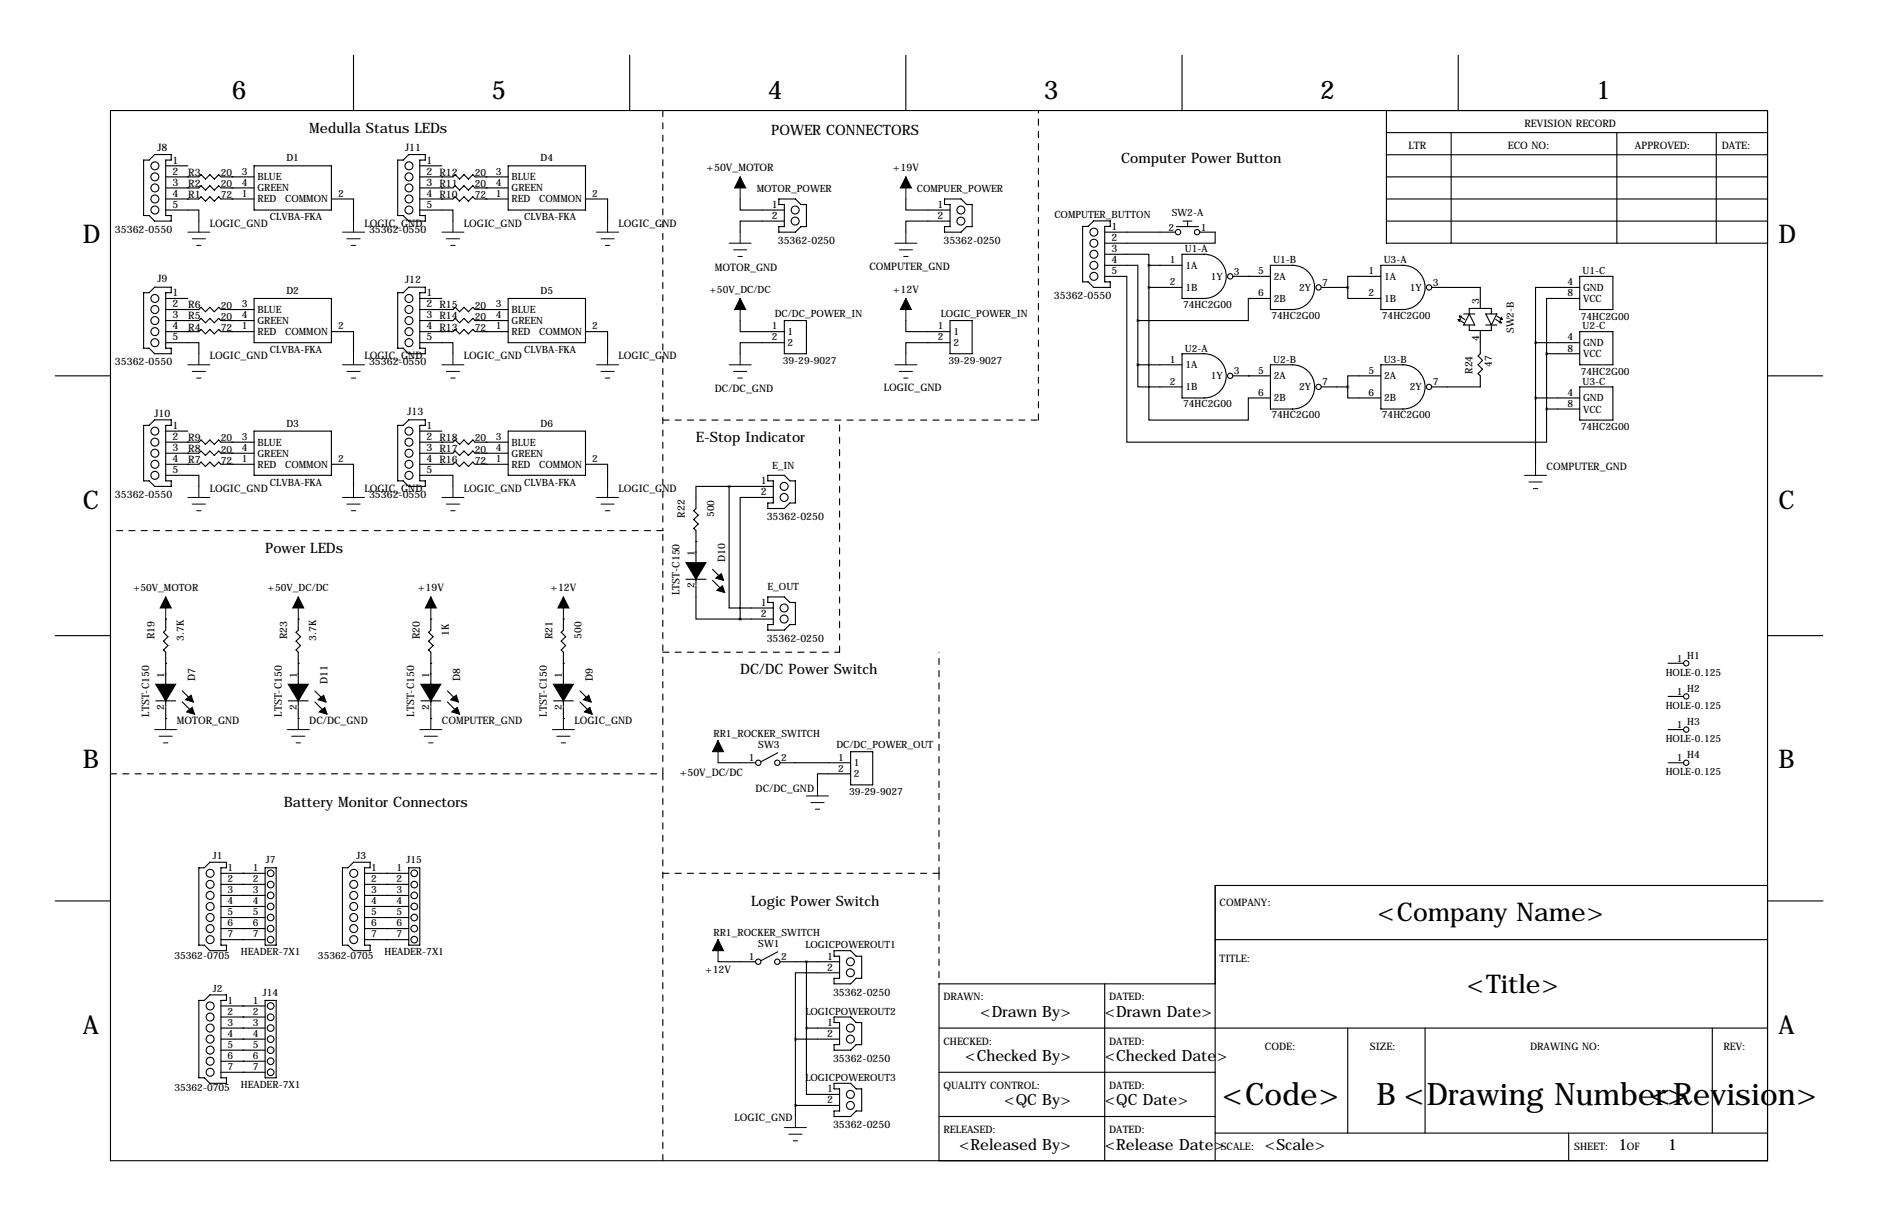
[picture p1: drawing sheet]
<svg xmlns="http://www.w3.org/2000/svg" width="432mm" height="279mm" viewBox="0 0 432 279" stroke-linecap="round" stroke-linejoin="round" font-family="sans-serif">
<defs><g id="words">
<g font-size="7.1">
<text x="281" y="254">&lt;Code&gt;</text>
<text x="316.5" y="254">B &lt;Drawing Number&gt;</text>
<text x="379.4" y="254">&lt;Revision&gt;</text>
</g>
<g font-size="5.9">
<text x="53.3" y="22.9">6</text>
<text x="113" y="22.9">5</text>
<text x="176.5" y="22.9">4</text>
<text x="240" y="22.9">3</text>
<text x="303.5" y="22.9">2</text>
<text x="367" y="22.9">1</text>
<text x="19" y="55.9">D</text>
<text x="408.9" y="55.9">D</text>
<text x="19" y="116.8">C</text>
<text x="408.9" y="116.8">C</text>
<text x="19" y="176.5">B</text>
<text x="408.9" y="176.5">B</text>
<text x="316.8" y="211.6">&lt;Company Name&gt;</text>
<text x="337.3" y="228.1">&lt;Title&gt;</text>
<text x="19" y="237.5">A</text>
<text x="408.9" y="237.5">A</text>
</g>
<g font-size="3.6">
<text x="225.4" y="233.7">&lt;Drawn By&gt;</text>
<text x="254" y="233.7">&lt;Drawn Date&gt;</text>
<text x="221.9" y="243.8">&lt;Checked By&gt;</text>
<text x="254" y="243.8">&lt;Checked Date&gt;</text>
<text x="230.9" y="254">&lt;QC By&gt;</text>
<text x="254" y="254">&lt;QC Date&gt;</text>
<text x="220.5" y="264.1">&lt;Released By&gt;</text>
<text x="254" y="264.1">&lt;Release Date&gt;</text>
<text x="290.8" y="264.1">&lt;Scale&gt;</text>
<text x="372.1" y="264.1">1</text>
<text x="383.5" y="264.1">1</text>
</g>
<g font-size="3.3">
<text x="71.1" y="30.5">Medulla Status LEDs</text>
<text x="177.3" y="31">POWER CONNECTORS</text>
<text x="257.8" y="37.3">Computer Power Button</text>
<text x="160" y="101.6">E-Stop Indicator</text>
<text x="61" y="127">Power LEDs</text>
<text x="170.2" y="154.9">DC/DC Power Switch</text>
<text x="65.3" y="185.4">Battery Monitor Connectors</text>
<text x="172.7" y="208.3">Logic Power Switch</text>
</g>
<g font-size="2.4">
<text x="350.5" y="29.2">REVISION RECORD</text>
<text x="36.2" y="34.8">J8</text>
<text x="93.2" y="34.8">J11</text>
<text x="323.8" y="34.3">LTR</text>
<text x="346.7" y="34.3">ECO NO:</text>
<text x="375.9" y="34.3">APPROVED:</text>
<text x="395.9" y="34.3">DATE:</text>
<text x="39.6" y="37.6">1</text>
<text x="39.6" y="40.1">2</text>
<text x="43.3" y="40.4">R3</text>
<text x="98" y="37.6">1</text>
<text x="98" y="40.1">2 R12</text>
<text x="162.4" y="39.4">+50V_MOTOR</text>
<text x="205.3" y="39.4">+19V</text>
<text x="39.6" y="42.7">3</text>
<text x="39.6" y="45.2">4</text>
<text x="39.6" y="47.8">5</text>
<text x="43.3" y="45.5">R1</text>
<text x="43.3" y="42.9">R2</text>
<text x="98" y="42.7">3 R11</text>
<text x="98" y="45.2">4 R10</text>
<text x="98" y="47.8">5</text>
<text x="177.5" y="47.8">1</text>
<text x="215.6" y="47.8">1</text>
<text x="26.4" y="53.5">35362-0550</text>
<text x="48.3" y="52.1">LOGIC_GND</text>
<text x="83.8" y="52.1">LOGIC_GND</text>
<text x="84.9" y="53.5">35362-0550</text>
<text x="106.7" y="52.1">LOGIC_GND</text>
<text x="142.2" y="52.1">LOGIC_GND</text>
<text x="177.5" y="50.3">2</text>
<text x="215.6" y="50.3">2</text>
<text x="255.5" y="52.8">1</text>
<text x="178.8" y="56">35362-0250</text>
<text x="216.9" y="56">35362-0250</text>
<text x="255.5" y="55.4">2</text>
<text x="255.5" y="57.9">3</text>
<text x="36.2" y="64.8">J9</text>
<text x="93.2" y="65">J12</text>
<text x="164.3" y="62.2">MOTOR_GND</text>
<text x="199.9" y="62">COMPUTER_GND</text>
<text x="255.5" y="60.5">4</text>
<text x="255.5" y="63">5</text>
<text x="39.6" y="68.1">1</text>
<text x="39.6" y="70.6">2</text>
<text x="43.3" y="70.9">R6</text>
<text x="98" y="68.1">1</text>
<text x="98" y="70.6">2 R15</text>
<text x="205.3" y="67.3">+12V</text>
<text x="242.3" y="68.7">35362-0550</text>
<text x="39.6" y="73.2">3</text>
<text x="39.6" y="75.7">4</text>
<text x="43.3" y="75.9">R4</text>
<text x="43.3" y="73.4">R5</text>
<text x="98" y="73.2">3 R14</text>
<text x="98" y="75.7">4 R13</text>
<text x="26.4" y="84">35362-0550</text>
<text x="39.6" y="78.2">5</text>
<text x="48.3" y="82.5">LOGIC_GND</text>
<text x="83.8" y="82.5">LOGIC_GND</text>
<text x="84.9" y="84">35362-0550</text>
<text x="98" y="78.2">5</text>
<text x="106.7" y="82.5">LOGIC_GND</text>
<text x="142.2" y="82.5">LOGIC_GND</text>
<text x="203.2" y="89.9">LOGIC_GND</text>
<text x="338.6" y="85.9" transform="rotate(-90 338.6 85.9)">R24</text>
<text x="35.5" y="95.8">J10</text>
<text x="93.7" y="95.2">J13</text>
<text x="164.3" y="90.2">DC/DC_GND</text>
<text x="39.6" y="98.6">1</text>
<text x="39.6" y="101.1">2</text>
<text x="43.3" y="101.3">R9</text>
<text x="98" y="98.6">1</text>
<text x="98" y="101.1">2 R18</text>
<text x="39.6" y="103.6">3</text>
<text x="39.6" y="106.2">4</text>
<text x="43.3" y="106.4">R7</text>
<text x="43.3" y="103.9">R8</text>
<text x="98" y="103.6">3 R17</text>
<text x="98" y="106.2">4 R16</text>
<text x="355.6" y="107.9">COMPUTER_GND</text>
<text x="39.6" y="108.7">5</text>
<text x="48.3" y="113">LOGIC_GND</text>
<text x="83.8" y="113">LOGIC_GND</text>
<text x="98" y="108.7">5</text>
<text x="106.7" y="113">LOGIC_GND</text>
<text x="142.2" y="113">LOGIC_GND</text>
<text x="174.9" y="111.3">1</text>
<text x="174.9" y="113.8">2</text>
<text x="26.4" y="114.4">35362-0550</text>
<text x="84.9" y="114.4">35362-0550</text>
<text x="157.5" y="118.9" transform="rotate(-90 157.5 118.9)">R22</text>
<text x="176.3" y="119.5">35362-0250</text>
<text x="166.8" y="129.2" transform="rotate(-90 166.8 129.2)">D10</text>
<text x="96.1" y="135.9">+19V</text>
<text x="126.6" y="135.9">+12V</text>
<text x="156.2" y="136.7" transform="rotate(-90 156.2 136.7)">LTST-C150</text>
<text x="174.9" y="139.2">1</text>
<text x="174.9" y="141.7">2</text>
<text x="35.6" y="146.9" transform="rotate(-90 35.6 146.9)">R19</text>
<text x="66" y="146.9" transform="rotate(-90 66 146.9)">R23</text>
<text x="96.5" y="146.9" transform="rotate(-90 96.5 146.9)">R20</text>
<text x="127" y="146.9" transform="rotate(-90 127 146.9)">R21</text>
<text x="176.3" y="147.5">35362-0250</text>
<text x="44.8" y="156.4" transform="rotate(-90 44.8 156.4)">D7</text>
<text x="75.3" y="157.1" transform="rotate(-90 75.3 157.1)">D11</text>
<text x="105.8" y="156.4" transform="rotate(-90 105.8 156.4)">D8</text>
<text x="136.3" y="156.4" transform="rotate(-90 136.3 156.4)">D9</text>
<text x="34.3" y="164.7" transform="rotate(-90 34.3 164.7)">LTST-C150</text>
<text x="40.6" y="166.4">MOTOR_GND</text>
<text x="64.8" y="164.7" transform="rotate(-90 64.8 164.7)">LTST-C150</text>
<text x="71.1" y="166.4">DC/DC_GND</text>
<text x="95.2" y="164.7" transform="rotate(-90 95.2 164.7)">LTST-C150</text>
<text x="101.6" y="166.4">COMPUTER_GND</text>
<text x="125.7" y="164.7" transform="rotate(-90 125.7 164.7)">LTST-C150</text>
<text x="132.1" y="166.4">LOGIC_GND</text>
<text x="156.3" y="178.3">+50V_DC/DC</text>
<text x="173.7" y="181.9">DC/DC_GND</text>
<text x="280.4" y="208.3">COMPANY:</text>
<text x="190.2" y="220.5">1</text>
<text x="280.4" y="221">TITLE:</text>
<text x="162.1" y="223.5">+12V</text>
<text x="190.2" y="223">2</text>
<text x="191.5" y="228.7">35362-0250</text>
<text x="216.9" y="229.9">DRAWN:</text>
<text x="255" y="229.9">DATED:</text>
<text x="190.2" y="235.7">1</text>
<text x="190.2" y="238.3">2</text>
<text x="191.5" y="244">35362-0250</text>
<text x="216.9" y="240">CHECKED:</text>
<text x="255" y="240">DATED:</text>
<text x="290.8" y="241.3">CODE:</text>
<text x="315" y="241.3">SIZE:</text>
<text x="351.8" y="241.3">DRAWING NO:</text>
<text x="396.2" y="241.3">REV:</text>
<text x="190.2" y="251">1</text>
<text x="216.9" y="250.2">QUALITY CONTROL:</text>
<text x="255" y="250.2">DATED:</text>
<text x="168.9" y="257.6">LOGIC_GND</text>
<text x="190.2" y="253.5">2</text>
<text x="191.5" y="259.2">35362-0250</text>
<text x="216.9" y="260.3">RELEASED:</text>
<text x="255" y="260.3">DATED:</text>
<text x="280.7" y="264.2">SCALE:</text>
<text x="361.9" y="264.2">SHEET:</text>
<text x="374" y="264.2">OF</text>
</g>
<g font-size="2.3">
<text x="50.8" y="40.5">20</text>
<text x="55.6" y="40.1">3</text>
<text x="59.2" y="41.4">BLUE</text>
<text x="65.9" y="37.1">D1</text>
<text x="109.2" y="40.5">20</text>
<text x="114" y="40.1">3</text>
<text x="117.6" y="41.4">BLUE</text>
<text x="124.3" y="37.1">D4</text>
<text x="50.8" y="45.6">72</text>
<text x="50.8" y="43">20</text>
<text x="55.6" y="45.2">1</text>
<text x="55.6" y="42.7">4</text>
<text x="59.2" y="46.5">RED</text>
<text x="59.2" y="44">GREEN</text>
<text x="65.6" y="46.5">COMMON</text>
<text x="77.7" y="45.2">2</text>
<text x="109.2" y="45.6">72</text>
<text x="109.2" y="43">20</text>
<text x="114" y="45.2">1</text>
<text x="114" y="42.7">4</text>
<text x="117.6" y="46.5">RED</text>
<text x="117.6" y="44">GREEN</text>
<text x="124" y="46.5">COMMON</text>
<text x="136.1" y="45.2">2</text>
<text x="174" y="44.2">MOTOR_POWER</text>
<text x="210.8" y="44.2">COMPUER_POWER</text>
<text x="62.1" y="50.6">CLVBA-FKA</text>
<text x="120.5" y="50.6">CLVBA-FKA</text>
<text x="242.4" y="50">COMPUTER_BUTTON</text>
<text x="268.7" y="53">2</text>
<text x="269.4" y="49.5">SW2-A</text>
<text x="276.1" y="53">1</text>
<text x="272.4" y="57.9">U1-A</text>
<text x="268.9" y="60.5">1</text>
<text x="268.9" y="65.5">2</text>
<text x="272.5" y="61.8">1A</text>
<text x="278.4" y="64.3">1Y</text>
<text x="283.7" y="63.1">3</text>
<text x="289.3" y="63">5</text>
<text x="292.8" y="60.5">U1-B</text>
<text x="292.9" y="64.3">2A</text>
<text x="304" y="65.7">7</text>
<text x="314.7" y="63">1</text>
<text x="318.2" y="60.5">U3-A</text>
<text x="318.3" y="64.3">1A</text>
<text x="329.4" y="65.7">3</text>
<text x="360.4" y="65.5">4</text>
<text x="363.9" y="63">U1-C</text>
<text x="50.8" y="71">20</text>
<text x="55.6" y="70.6">3</text>
<text x="59.2" y="71.9">BLUE</text>
<text x="65.9" y="67.6">D2</text>
<text x="109.2" y="71">20</text>
<text x="114" y="70.6">3</text>
<text x="117.6" y="71.9">BLUE</text>
<text x="124.3" y="67.6">D5</text>
<text x="163.1" y="67.3">+50V_DC/DC</text>
<text x="272" y="70.7">74HC2G00</text>
<text x="272.5" y="66.8">1B</text>
<text x="289.3" y="68.1">6</text>
<text x="292.9" y="69.4">2B</text>
<text x="298.7" y="66.8">2Y</text>
<text x="314.7" y="68.1">2</text>
<text x="318.3" y="69.4">1B</text>
<text x="324.1" y="66.8">1Y</text>
<text x="340.1" y="69.8" transform="rotate(-90 340.1 69.8)">3</text>
<text x="360.4" y="68.1">8</text>
<text x="364" y="66.8">GND</text>
<text x="364" y="69.4">VCC</text>
<text x="50.8" y="76">72</text>
<text x="50.8" y="73.5">20</text>
<text x="55.6" y="75.7">1</text>
<text x="55.6" y="73.2">4</text>
<text x="59.2" y="77">RED</text>
<text x="59.2" y="74.5">GREEN</text>
<text x="65.6" y="77">COMMON</text>
<text x="77.7" y="75.7">2</text>
<text x="109.2" y="76">72</text>
<text x="109.2" y="73.5">20</text>
<text x="114" y="75.7">1</text>
<text x="114" y="73.2">4</text>
<text x="117.6" y="77">RED</text>
<text x="117.6" y="74.5">GREEN</text>
<text x="124" y="77">COMMON</text>
<text x="136.1" y="75.7">2</text>
<text x="177.5" y="75.7">1</text>
<text x="178.1" y="72.9">DC/DC_POWER_IN</text>
<text x="181.1" y="77">1</text>
<text x="215.6" y="75.7">1</text>
<text x="216.3" y="72.9">LOGIC_POWER_IN</text>
<text x="219.2" y="77">1</text>
<text x="292.3" y="73.2">74HC2G00</text>
<text x="317.7" y="73.2">74HC2G00</text>
<text x="348.1" y="76.5" transform="rotate(-90 348.1 76.5)">SW2-B</text>
<text x="363.5" y="73.5">74HC2G00</text>
<text x="363.9" y="75.7">U2-C</text>
<text x="62.1" y="81.1">CLVBA-FKA</text>
<text x="120.5" y="81.1">CLVBA-FKA</text>
<text x="177.5" y="78.2">2</text>
<text x="180" y="83.7">39-29-9027</text>
<text x="181.1" y="79.5">2</text>
<text x="215.6" y="78.2">2</text>
<text x="218.1" y="83.7">39-29-9027</text>
<text x="219.2" y="79.5">2</text>
<text x="268.9" y="83.3">1</text>
<text x="272.4" y="80.8">U2-A</text>
<text x="292.8" y="83.3">U2-B</text>
<text x="318.2" y="83.3">U3-B</text>
<text x="340.1" y="78.3" transform="rotate(-90 340.1 78.3)">4</text>
<text x="360.4" y="78.2">4</text>
<text x="360.4" y="80.8">8</text>
<text x="364" y="79.5">GND</text>
<text x="364" y="82.1">VCC</text>
<text x="268.9" y="88.4">2</text>
<text x="272.5" y="84.6">1A</text>
<text x="272.5" y="89.7">1B</text>
<text x="278.4" y="87.2">1Y</text>
<text x="283.7" y="86">3</text>
<text x="289.3" y="85.9">5</text>
<text x="292.9" y="87.2">2A</text>
<text x="298.7" y="89.7">2Y</text>
<text x="304" y="88.5">7</text>
<text x="314.7" y="85.9">5</text>
<text x="318.3" y="87.2">2A</text>
<text x="324.1" y="89.7">2Y</text>
<text x="329.4" y="88.5">7</text>
<text x="343" y="84.4" transform="rotate(-90 343 84.4)">47</text>
<text x="363.5" y="86.2">74HC2G00</text>
<text x="363.9" y="88.4">U3-C</text>
<text x="272" y="93.6">74HC2G00</text>
<text x="289.3" y="90.9">6</text>
<text x="292.9" y="92.2">2B</text>
<text x="314.7" y="90.9">6</text>
<text x="318.3" y="92.2">2B</text>
<text x="360.4" y="90.9">4</text>
<text x="360.4" y="93.5">8</text>
<text x="364" y="92.2">GND</text>
<text x="364" y="94.8">VCC</text>
<text x="50.8" y="101.4">20</text>
<text x="55.6" y="101.1">3</text>
<text x="65.9" y="98">D3</text>
<text x="109.2" y="101.4">20</text>
<text x="114" y="101.1">3</text>
<text x="124.3" y="98">D6</text>
<text x="292.3" y="96.1">74HC2G00</text>
<text x="317.7" y="96.1">74HC2G00</text>
<text x="363.5" y="98.9">74HC2G00</text>
<text x="50.8" y="106.5">72</text>
<text x="50.8" y="104">20</text>
<text x="55.6" y="106.2">1</text>
<text x="55.6" y="103.6">4</text>
<text x="59.2" y="107.5">RED</text>
<text x="59.2" y="102.4">BLUE</text>
<text x="59.2" y="104.9">GREEN</text>
<text x="65.6" y="107.5">COMMON</text>
<text x="77.7" y="106.2">2</text>
<text x="109.2" y="106.5">72</text>
<text x="109.2" y="104">20</text>
<text x="114" y="106.2">1</text>
<text x="114" y="103.6">4</text>
<text x="117.6" y="107.5">RED</text>
<text x="117.6" y="102.4">BLUE</text>
<text x="117.6" y="104.9">GREEN</text>
<text x="124" y="107.5">COMMON</text>
<text x="136.1" y="106.2">2</text>
<text x="177.5" y="107.7">E_IN</text>
<text x="62.1" y="111.6">CLVBA-FKA</text>
<text x="120.5" y="111.6">CLVBA-FKA</text>
<text x="164.2" y="118.8" transform="rotate(-90 164.2 118.8)">500</text>
<text x="159.7" y="127.8" transform="rotate(-90 159.7 127.8)">1</text>
<text x="30.6" y="135.9">+50V_MOTOR</text>
<text x="61.5" y="135.9">+50V_DC/DC</text>
<text x="159.7" y="135.2" transform="rotate(-90 159.7 135.2)">2</text>
<text x="176.5" y="135.6">E_OUT</text>
<text x="42.3" y="147.2" transform="rotate(-90 42.3 147.2)">3.7K</text>
<text x="72.7" y="147.2" transform="rotate(-90 72.7 147.2)">3.7K</text>
<text x="103.2" y="146.2" transform="rotate(-90 103.2 146.2)">1K</text>
<text x="133.7" y="146.8" transform="rotate(-90 133.7 146.8)">500</text>
<text x="37.7" y="155.7" transform="rotate(-90 37.7 155.7)">1</text>
<text x="68.2" y="155.7" transform="rotate(-90 68.2 155.7)">1</text>
<text x="98.7" y="155.7" transform="rotate(-90 98.7 155.7)">1</text>
<text x="129.2" y="155.7" transform="rotate(-90 129.2 155.7)">1</text>
<text x="383" y="155.3">HOLE-0.125</text>
<text x="385.5" y="152">1</text>
<text x="387.9" y="151.4">H1</text>
<text x="385.5" y="159.7">1</text>
<text x="387.9" y="159">H2</text>
<text x="37.7" y="163.1" transform="rotate(-90 37.7 163.1)">2</text>
<text x="68.2" y="163.1" transform="rotate(-90 68.2 163.1)">2</text>
<text x="98.7" y="163.1" transform="rotate(-90 98.7 163.1)">2</text>
<text x="129.2" y="163.1" transform="rotate(-90 129.2 163.1)">2</text>
<text x="383" y="162.9">HOLE-0.125</text>
<text x="385.5" y="167.3">1</text>
<text x="387.9" y="166.6">H3</text>
<text x="164" y="169.3">RR1_ROCKER_SWITCH</text>
<text x="174.3" y="172">SW3</text>
<text x="192.3" y="172">DC/DC_POWER_OUT</text>
<text x="383" y="170.5">HOLE-0.125</text>
<text x="172.2" y="174.9">1</text>
<text x="179.6" y="174.9">2</text>
<text x="192.7" y="174.8">1</text>
<text x="192.7" y="177.3">2</text>
<text x="196.3" y="176.1">1</text>
<text x="196.3" y="178.6">2</text>
<text x="383" y="178.1">HOLE-0.125</text>
<text x="385.5" y="174.9">1</text>
<text x="387.9" y="174.2">H4</text>
<text x="195.2" y="182.7">39-29-9027</text>
<text x="48.9" y="197.4">J1</text>
<text x="81.9" y="197.4">J3</text>
<text x="52.3" y="200.2">1</text>
<text x="52.3" y="202.7">2</text>
<text x="58.1" y="200.2">1</text>
<text x="58.1" y="202.7">2</text>
<text x="61.1" y="198.4">J7</text>
<text x="85.3" y="200.2">1</text>
<text x="85.3" y="202.7">2</text>
<text x="91.1" y="200.2">1</text>
<text x="91.1" y="202.7">2</text>
<text x="93.5" y="198.4">J15</text>
<text x="52.3" y="205.2">3</text>
<text x="52.3" y="207.8">4</text>
<text x="58.1" y="205.2">3</text>
<text x="58.1" y="207.8">4</text>
<text x="85.3" y="205.2">3</text>
<text x="85.3" y="207.8">4</text>
<text x="91.1" y="205.2">3</text>
<text x="91.1" y="207.8">4</text>
<text x="52.3" y="210.3">5</text>
<text x="52.3" y="212.9">6</text>
<text x="52.3" y="215.4">7</text>
<text x="58.1" y="210.3">5</text>
<text x="58.1" y="212.9">6</text>
<text x="58.1" y="215.4">7</text>
<text x="85.3" y="210.3">5</text>
<text x="85.3" y="212.9">6</text>
<text x="85.3" y="215.4">7</text>
<text x="91.1" y="210.3">5</text>
<text x="91.1" y="212.9">6</text>
<text x="91.1" y="215.4">7</text>
<text x="164" y="215">RR1_ROCKER_SWITCH</text>
<text x="40.1" y="220.3">35362-0705</text>
<text x="55.4" y="219.5">HEADER-7X1</text>
<text x="73.1" y="220.3">35362-0705</text>
<text x="88.4" y="219.5">HEADER-7X1</text>
<text x="172.2" y="220.6">1</text>
<text x="174.3" y="217.7">SW1</text>
<text x="179.6" y="220.6">2</text>
<text x="185.2" y="217.9">LOGICPOWEROUT1</text>
<text x="48.9" y="227.8">J2</text>
<text x="52.3" y="230.6">1</text>
<text x="52.3" y="233.2">2</text>
<text x="58.1" y="230.6">1</text>
<text x="58.1" y="233.2">2</text>
<text x="60.5" y="228.9">J14</text>
<text x="185.2" y="233.2">LOGICPOWEROUT2</text>
<text x="52.3" y="235.7">3</text>
<text x="52.3" y="238.3">4</text>
<text x="58.1" y="235.7">3</text>
<text x="58.1" y="238.3">4</text>
<text x="52.3" y="240.8">5</text>
<text x="52.3" y="243.3">6</text>
<text x="52.3" y="245.9">7</text>
<text x="58.1" y="240.8">5</text>
<text x="58.1" y="243.3">6</text>
<text x="58.1" y="245.9">7</text>
<text x="40.1" y="250.8">35362-0705</text>
<text x="55.4" y="250">HEADER-7X1</text>
<text x="185.2" y="248.4">LOGICPOWEROUT3</text>
</g>
</g></defs>
<g fill="none" stroke="#000" stroke-width=".25">
<path d="M81.3 12.7v12.7M144.8 12.7v12.7M208.3 12.7v12.7M271.8 12.7v12.7M335.3 12.7v12.7M25.4 25.4h381v241.3h-381zM33 36.8h1.3l1.3-1.3h3.8v1.3h-1.3v12.7h1.3v1.3h-3.8l-1.3-1.3h-1.3zM38.1 38.1h5.1M58.4 38.1h17.8v10.2h-17.8zM91.4 36.8h1.3l1.3-1.3h3.8v1.3h-1.3v12.7h1.3v1.3h-3.8l-1.3-1.3h-1.3zM96.5 38.1h5.1M116.8 38.1h17.8v10.2h-17.8z"/>
<path d="M318.8 30.5h87.6M318.8 35.6h87.6M318.8 25.4v30.5h87.6M333.7 30.5v25.4M371.8 30.5v25.4M394.6 30.5v25.4M38.1 48.3h7.6v2.5M38.1 45.7h7.6l.5-.5 1 1 1.1-1 1 1 1-1 .5 .5h7.6M38.1 40.6h7.6l.5-.5 1 1 1.1-1 1 1 1-1 .5 .5h7.6M38.1 43.2h7.6l.5-.5 1 1 1.1-1 1 1 1-1 .5 .5h7.6M43.2 45.7h.1M43.2 43.2h.1"/>
<path d="M43.2 40.6h.1M53.3 45.7h.1M53.3 40.6h.1M53.3 43.2h.1M76.2 45.7h5.1v5.1M96.5 48.3h7.6v2.5M96.5 45.7h7.6l.5-.5 1.1 1 1-1 1 1 1-1 .5 .5h7.6M96.5 40.6h7.6l.5-.5 1.1 1 1-1 1 1 1-1 .5 .5h7.6M96.5 43.2h7.6l.5-.5 1.1 1 1-1 1 1 1-1 .5 .5h7.6M101.6 45.7h.1M101.6 43.2h.1M101.6 40.6h.1"/>
<path d="M111.8 45.7h.1M111.8 40.6h.1M111.8 43.2h.1M134.6 45.7h5.1v5.1M170.2 45.7v2.6h10.1M179.1 45.7h3.8l1.2 1.3h1.3v5.1h-1.3l-1.2 1.2h-3.8v-1.2h1.2v-5.1h-1.2zM180.3 50.8h-10.1v2.5M208.3 45.7v2.6h10.1M217.2 45.7h3.8l1.2 1.3h1.3v5.1h-1.3l-1.2 1.2h-3.8v-1.2h1.2v-5.1h-1.2zM218.4 50.8h-10.1v2.5M248.9 52h1.3l1.3-1.3h3.8v1.3h-1.3v12.8h1.3v1.2h-3.8l-1.3-1.2h-1.3zM254 58.4h10.2v2.6"/>
<path d="M254 53.3h16.3M270.5 52.1h5.1M271.8 58.4h5.1a5.1 5.1 0 0 1 5 5.1 5.1 5.1 0 0 1-5 5.1h-5.1zM272 50.8h2.1M273 50.8v1.3M275.8 53.3h3.6v2.6h-25.4M318.8 45.7h87.6M318.8 50.8h87.6M318.8 40.6h87.6M33 67.3h1.3l1.3-1.3h3.8v1.3h-1.3v12.7h1.3v1.3h-3.8l-1.3-1.3h-1.3zM38.1 78.7h7.6v2.6M38.1 68.6h5.1"/>
<path d="M38.1 71.1h7.6l.5-.5 1 1 1.1-1 1 1 1-1 .5 .5h7.6M38.1 73.7h7.6l.5-.5 1 1 1.1-1 1 1 1-1 .5 .5h7.6M38.1 76.2h7.6l.5-.5 1 1 1.1-1 1 1 1-1 .5 .5h7.6M43.2 76.2h.1M43.2 73.7h.1M43.2 71.1h.1M53.3 76.2h.1M53.3 71.1h.1M53.3 73.7h.1M58.4 68.6h17.8v10.1h-17.8zM76.2 76.2h5.1v5.1M91.4 67.3h1.3l1.3-1.3h3.8v1.3h-1.3v12.7h1.3v1.3h-3.8l-1.3-1.3h-1.3z"/>
<path d="M96.5 78.7h7.6v2.6M96.5 68.6h5.1M96.5 71.1h7.6l.5-.5 1.1 1 1-1 1 1 1-1 .5 .5h7.6M96.5 73.7h7.6l.5-.5 1.1 1 1-1 1 1 1-1 .5 .5h7.6M96.5 76.2h7.6l.5-.5 1.1 1 1-1 1 1 1-1 .5 .5h7.6M101.6 76.2h.1M101.6 73.7h.1M101.6 71.1h.1M111.8 76.2h.1M111.8 71.1h.1M111.8 73.7h.1M116.8 68.6h17.8v10.1h-17.8z"/>
<path d="M134.6 76.2h5.1v5.1M170.2 73.7v2.5h10.1M180.3 78.7h-10.1v2.6M180.3 73.7h5.1v7.6h-5.1zM208.3 73.7v2.5h10.1M218.4 78.7h-10.1v2.6M218.4 73.7h5.1v7.6h-5.1zM254 61h7.6v12.7M254 63.5h5.1v38.1h96.5v-7.6M261.6 73.7v10.1M264.2 66v30.5h22.8v-5.1h5.1M264.2 66h7.6"/>
<path d="M264.2 61h7.6M264.2 61v5M283.5 63.5h8.6M287 63.5h.1M292.1 61h5.1a5.1 5.1 0 0 1 5.1 5 5.1 5.1 0 0 1-5.1 5.1h-5.1zM292.1 68.6h-5.1v5.1h-25.4M303.8 66h6.1M309.9 66v2.6h7.6M317.5 61h5.1a5.1 5.1 0 0 1 5.1 5 5.1 5.1 0 0 1-5.1 5.1h-5.1zM317.5 63.5h-7.6v2.5M329.2 66h11.2v4.9M335.3 73.4h.5"/>
<path d="M335.3 73.4l1.2 .8M335.3 73.4l.2 .5M335.5 72.6l1.3 .8M335.5 72.6h.5M335.5 72.6l.3 .6M336.5 72.1h2.6M337.8 72.1v-1.2h5.1v1.2M337.8 74.7v1.2h5.1v-1.2M337.8 72.1l1.3 2.6h-2.6zM340.4 75.9v5.4l-.5 .5 1 1-1 1 1 1-1 1.1 .5 .5v2.5h-11.2M341.6 74.7h2.6M341.6 72.1h2.6l-1.3 2.6z"/>
<path d="M343.9 73.4l1.3 .8M344.2 72.6l1.2 .8M344.7 74.2h.5M344.9 73.4h.5M344.9 73.7l.3 .5M345.2 72.9l.2 .5M353.1 78.7h10.1M353.1 78.7v28M363.2 66h-10.1v12.7M363.2 68.6h-7.6v12.7M363.2 63.5h7.6v7.6h-7.6zM363.2 76.2h7.6v7.6h-7.6z"/>
<path d="M12.7 86.4h12.7M33 97.7h1.3l1.3-1.2h3.8v1.2h-1.3v12.8h1.3v1.3h-3.8l-1.3-1.3h-1.3zM38.1 99.1h5.1M58.4 99.1h17.8v10.1h-17.8zM91.4 97.7h1.3l1.3-1.2h3.8v1.2h-1.3v12.8h1.3v1.3h-3.8l-1.3-1.3h-1.3zM96.5 99.1h5.1M116.8 99.1h17.8v10.1h-17.8zM261.6 83.8v5.1h10.2M261.6 83.8h10.2M271.8 81.3h5.1a5.1 5.1 0 0 1 5 5.1 5.1 5.1 0 0 1-5 5h-5.1zM283.5 86.4h8.6M287 86.4h.1"/>
<path d="M292.1 83.8h5.1a5.1 5.1 0 0 1 5.1 5.1 5.1 5.1 0 0 1-5.1 5.1h-5.1zM303.8 88.9h6.1M309.9 88.9v2.5h7.6M317.5 83.8h5.1a5.1 5.1 0 0 1 5.1 5.1 5.1 5.1 0 0 1-5.1 5.1h-5.1zM317.5 86.4h-7.6v2.5M353.1 91.4h10.1M355.6 81.3h7.6M355.6 94h7.6M355.6 81.3v12.7M363.2 88.9h7.6v7.6h-7.6zM406.4 86.4h12.7M38.1 109.2h7.6v2.6"/>
<path d="M38.1 101.6h7.6l.5-.5 1 1 1.1-1 1 1 1-1 .5 .5h7.6M38.1 104.1h7.6l.5-.5 1 1 1.1-1 1 1 1-1 .5 .5h7.6M38.1 106.7h7.6l.5-.5 1 1 1.1-1 1 1 1-1 .5 .5h7.6M43.2 106.7h.1M43.2 104.1h.1M43.2 101.6h.1M53.3 106.7h.1M53.3 101.6h.1M53.3 104.1h.1M76.2 106.7h5.1v5.1M96.5 109.2h7.6v2.6M96.5 101.6h7.6l.5-.5 1.1 1 1-1 1 1 1-1 .5 .5h7.6"/>
<path d="M96.5 104.1h7.6l.5-.5 1.1 1 1-1 1 1 1-1 .5 .5h7.6M96.5 106.7h7.6l.5-.5 1.1 1 1-1 1 1 1-1 .5 .5h7.6M101.6 106.7h.1M101.6 104.1h.1M101.6 101.6h.1M111.8 106.7h.1M111.8 101.6h.1M111.8 104.1h.1M134.6 106.7h5.1v5.1M167.6 111.8h-7.6v5l-.5 .5 1 1.1-1 1 1 1-1 1 .5 .5v12.5M167.6 111.8v27.9h10.2M167.6 111.8h10.2"/>
<path d="M176.5 109.2h3.8l1.3 1.3h1.3v5.1h-1.3l-1.3 1.2h-3.8v-1.2h1.3v-5.1h-1.3zM177.8 114.3h-7.6v27.9M157.7 133.1h4.6M160 124.5h.1M160 134.6v7.6h10.2M163.8 130.8l2.6 2.5M163.8 133.3l2.6 2.6M176.5 137.2h3.8l1.3 1.2h1.3v5.1h-1.3l-1.3 1.3h-3.8v-1.3h1.3v-5.1h-1.3zM12.7 146h12.7M38.1 152.4h.1M38.1 142.2h.1M38.1 142.2v2.6l-.5 .5 1 1-1 1 1 1-1 1.1 .5 .5v12.4"/>
<path d="M41.9 158.8l2.5 2.5M68.6 152.4h.1M68.6 142.2h.1M68.6 142.2v2.6l-.5 .5 1 1-1 1 1 1-1 1.1 .5 .5v12.4M72.4 158.8l2.5 2.5M99.1 152.4h.1M99.1 142.2h.1M99.1 142.2v2.6l-.5 .5 1 1-1 1 1 1-1 1.1 .5 .5v12.4M102.9 158.8l2.5 2.5M129.5 152.4h.1M129.5 142.2h.1M129.5 142.2v2.6l-.5 .5 1 1-1 1 1 1-1 1.1 .5 .5v12.4"/>
<path d="M133.3 158.8l2.6 2.5M170.2 142.2h7.6M383.5 152.4h3.6M406.4 146h12.7M35.8 161h4.6M38.1 165.1h.1M38.1 162.6v2.5M41.9 161.3l2.5 2.5M66.3 161h4.6M68.6 165.1h.1M68.6 162.6v2.5M72.4 161.3l2.5 2.5"/>
<path d="M96.8 161h4.5M99.1 165.1h.1M99.1 162.6v2.5M102.9 161.3l2.5 2.5M127.3 161h4.5M129.5 165.1h.1M129.5 162.6v2.5M133.3 161.3l2.6 2.5M165.1 175.3h8.6M178.8 173l-3.8 2M179.3 175.3h16.3M195.6 177.8h-7.6v2.5"/>
<path d="M195.6 172.7h5.1v7.6h-5.1zM383.5 175.3h3.6M383.5 160h3.6M383.5 167.6h3.6M45.7 199.4h1.3l1.3-1.3h3.8v1.3h-1.3v17.8h1.3v1.2h-3.8l-1.3-1.2h-1.3zM61 199.4h2.5v17.8h-2.5zM78.7 199.4h1.3l1.3-1.3h3.8v1.3h-1.3v17.8h1.3v1.2h-3.8l-1.3-1.2h-1.3zM94 199.4h2.5v17.8h-2.5zM12.7 207h12.7M50.8 215.9h10.2M50.8 200.7h10.2M50.8 203.2h10.2"/>
<path d="M50.8 205.7h10.2M50.8 208.3h10.2M50.8 210.8h10.2M50.8 213.4h10.2M55.9 200.7h.1M55.9 203.2h.1M55.9 205.7h.1M55.9 208.3h.1M55.9 210.8h.1M55.9 213.4h.1M55.9 215.9h.1M83.8 215.9h10.2"/>
<path d="M83.8 200.7h10.2M83.8 203.2h10.2M83.8 205.7h10.2M83.8 208.3h10.2M83.8 210.8h10.2M83.8 213.4h10.2M88.9 200.7h.1M88.9 203.2h.1M88.9 205.7h.1M88.9 208.3h.1M88.9 210.8h.1M88.9 213.4h.1"/>
<path d="M88.9 215.9h.1M178.8 218.7l-3.8 2M191.8 218.4h3.8l1.2 1.3h1.3v5.1h-1.3l-1.2 1.3h-3.8v-1.3h1.2v-5.1h-1.2zM279.4 215.9h127M406.4 203.5h-127v63.2M406.5 207h12.7M45.7 229.9h1.3l1.3-1.3h3.8v1.3h-1.3v17.7h1.3v1.3h-3.8l-1.3-1.3h-1.3zM50.8 236.2h10.2M50.8 231.1h10.2M50.8 233.7h10.2M50.8 238.8h10.2M55.9 231.1h.1"/>
<path d="M55.9 233.7h.1M55.9 236.2h.1M55.9 238.8h.1M61 229.9h2.5v17.7h-2.5zM165.1 221h8.6M179.3 221h13.7M182.9 238.8v17.7M182.9 238.8h10.1M185.4 236.2v15.3h7.6M185.4 236.2h7.6M185.4 221v15.2M191.8 233.7h3.8l1.2 1.2h1.3v5.1h-1.3l-1.2 1.3h-3.8v-1.3h1.2v-5.1h-1.2z"/>
<path d="M193 223.5h-10.1v15.3M215.9 236.2h190.5M254 226.1v40.6M279.4 226.1h-63.5v40.6M309.9 236.2v24.1M327.7 236.2v24.1M393.7 236.2v24.1M50.8 246.4h10.2M50.8 241.3h10.2M50.8 243.8h10.2M55.9 241.3h.1M55.9 243.8h.1"/>
<path d="M55.9 246.4h.1M182.9 254h10.1M191.8 248.9h3.8l1.2 1.3h1.3v5.1h-1.3l-1.2 1.2h-3.8v-1.2h1.2v-5.1h-1.2zM215.9 246.4h63.5M215.9 256.5h63.5M279.4 260.3h127M360.7 260.3v6.4"/>
<circle cx="35.6" cy="38.1" r=".91"/>
<circle cx="94" cy="38.1" r=".91"/>
<circle cx="35.6" cy="40.6" r=".91"/>
<circle cx="35.6" cy="43.2" r=".91"/>
<circle cx="35.6" cy="48.3" r=".91"/>
<circle cx="35.6" cy="45.7" r=".91"/>
<circle cx="94" cy="40.6" r=".91"/>
<circle cx="94" cy="43.2" r=".91"/>
<circle cx="94" cy="45.7" r=".91"/>
<circle cx="94" cy="48.3" r=".91"/>
<circle cx="182.8" cy="48.3" r=".91"/>
<circle cx="182.8" cy="50.8" r=".91"/>
<circle cx="220.9" cy="48.3" r=".91"/>
<circle cx="220.9" cy="50.8" r=".91"/>
<circle cx="251.5" cy="55.9" r=".91"/>
<circle cx="251.5" cy="53.3" r=".91"/>
<circle cx="251.5" cy="58.4" r=".91"/>
<circle cx="270.9" cy="53.3" r=".61"/>
<circle cx="275.2" cy="53.3" r=".61"/>
<circle cx="35.6" cy="78.7" r=".91"/>
<circle cx="35.6" cy="68.6" r=".91"/>
<circle cx="35.6" cy="73.7" r=".91"/>
<circle cx="35.6" cy="71.1" r=".91"/>
<circle cx="35.6" cy="76.2" r=".91"/>
<circle cx="94" cy="68.6" r=".91"/>
<circle cx="94" cy="78.7" r=".91"/>
<circle cx="94" cy="73.7" r=".91"/>
<circle cx="94" cy="71.1" r=".91"/>
<circle cx="94" cy="76.2" r=".91"/>
<circle cx="251.5" cy="61" r=".91"/>
<circle cx="251.5" cy="63.5" r=".91"/>
<circle cx="282.9" cy="63.5" r=".61"/>
<circle cx="303.2" cy="66" r=".61"/>
<circle cx="328.6" cy="66" r=".61"/>
<circle cx="35.6" cy="99.1" r=".91"/>
<circle cx="94" cy="99.1" r=".91"/>
<circle cx="282.9" cy="86.4" r=".61"/>
<circle cx="303.2" cy="88.9" r=".61"/>
<circle cx="328.6" cy="88.9" r=".61"/>
<circle cx="35.6" cy="101.6" r=".91"/>
<circle cx="35.6" cy="109.2" r=".91"/>
<circle cx="35.6" cy="104.1" r=".91"/>
<circle cx="35.6" cy="106.7" r=".91"/>
<circle cx="94" cy="101.6" r=".91"/>
<circle cx="94" cy="104.1" r=".91"/>
<circle cx="94" cy="109.2" r=".91"/>
<circle cx="94" cy="106.7" r=".91"/>
<circle cx="180.3" cy="114.3" r=".91"/>
<circle cx="180.3" cy="111.8" r=".91"/>
<circle cx="180.3" cy="139.7" r=".91"/>
<circle cx="180.3" cy="142.2" r=".91"/>
<circle cx="387.7" cy="152.4" r=".61"/>
<circle cx="174.3" cy="175.3" r=".61"/>
<circle cx="178.7" cy="175.3" r=".61"/>
<circle cx="387.7" cy="167.6" r=".61"/>
<circle cx="387.7" cy="175.3" r=".61"/>
<circle cx="387.7" cy="160" r=".61"/>
<circle cx="48.3" cy="210.8" r=".91"/>
<circle cx="48.3" cy="213.4" r=".91"/>
<circle cx="48.3" cy="200.7" r=".91"/>
<circle cx="48.3" cy="205.7" r=".91"/>
<circle cx="48.3" cy="208.3" r=".91"/>
<circle cx="48.3" cy="215.9" r=".91"/>
<circle cx="48.3" cy="203.2" r=".91"/>
<circle cx="62.2" cy="213.4" r=".76"/>
<circle cx="62.2" cy="205.7" r=".76"/>
<circle cx="62.2" cy="203.3" r=".76"/>
<circle cx="62.2" cy="215.9" r=".76"/>
<circle cx="62.2" cy="200.7" r=".76"/>
<circle cx="62.2" cy="210.8" r=".76"/>
<circle cx="62.2" cy="208.3" r=".76"/>
<circle cx="81.3" cy="200.7" r=".91"/>
<circle cx="81.3" cy="213.4" r=".91"/>
<circle cx="81.3" cy="210.8" r=".91"/>
<circle cx="81.3" cy="208.3" r=".91"/>
<circle cx="81.3" cy="205.7" r=".91"/>
<circle cx="81.3" cy="203.2" r=".91"/>
<circle cx="81.3" cy="215.9" r=".91"/>
<circle cx="95.3" cy="203.3" r=".76"/>
<circle cx="95.3" cy="213.4" r=".76"/>
<circle cx="95.3" cy="200.7" r=".76"/>
<circle cx="95.3" cy="215.9" r=".76"/>
<circle cx="95.3" cy="205.7" r=".76"/>
<circle cx="95.3" cy="210.8" r=".76"/>
<circle cx="95.3" cy="208.3" r=".76"/>
<circle cx="48.3" cy="231.1" r=".91"/>
<circle cx="48.3" cy="238.8" r=".91"/>
<circle cx="48.3" cy="233.7" r=".91"/>
<circle cx="48.3" cy="236.2" r=".91"/>
<circle cx="62.2" cy="231.1" r=".76"/>
<circle cx="62.2" cy="236.2" r=".76"/>
<circle cx="62.2" cy="238.8" r=".76"/>
<circle cx="62.2" cy="233.7" r=".76"/>
<circle cx="174.3" cy="221" r=".61"/>
<circle cx="178.7" cy="221" r=".61"/>
<circle cx="195.5" cy="223.5" r=".91"/>
<circle cx="195.5" cy="221" r=".91"/>
<circle cx="195.5" cy="238.8" r=".91"/>
<circle cx="195.5" cy="236.2" r=".91"/>
<circle cx="48.3" cy="241.3" r=".91"/>
<circle cx="48.3" cy="246.4" r=".91"/>
<circle cx="48.3" cy="243.8" r=".91"/>
<circle cx="62.2" cy="241.3" r=".76"/>
<circle cx="62.2" cy="246.4" r=".76"/>
<circle cx="62.2" cy="243.8" r=".76"/>
<circle cx="195.5" cy="254" r=".91"/>
<circle cx="195.5" cy="251.5" r=".91"/>
</g>
<path d="M152.4 25.4v96.5M152.4 96.5h86.4M238.8 96.5v-71.1M152.4 121.9h-127M152.4 149.9h40.6M193 149.9v-53.4M25.4 177.8h127M152.4 177.8v-55.9M152.4 177.8v88.9M152.4 200.7h63.5M215.9 200.7v25.4M215.9 200.7v-50.8" fill="none" stroke="#000" stroke-width=".25" stroke-dasharray="1.4 1.4"/>
<g fill="#000" stroke="#000" stroke-width=".25">
<path d="M157.7 129.3h2.3v3.8zM160 129.3h2.3l-2.3 3.8zM164.6 132.8l1.3-1 .5 1.5zM164.8 135.6l1.3-1 .5 1.5zM35.8 157.2h2.3v3.8zM38.1 157.2h2.3l-2.3 3.8zM66.3 157.2h2.3v3.8zM68.6 157.2h2.3l-2.3 3.8zM96.8 157.2h2.3v3.8zM99.1 157.2h2.2l-2.2 3.8zM127.3 157.2h2.2v3.8zM129.5 157.2h2.3l-2.3 3.8z"/>
<path d="M42.7 160.8l1.2-1 .5 1.5zM43.2 163.3l1-.7 .5 1.5-1.8-.5zM73.4 160.5l1-.7 .5 1.5-1.7-.5zM73.7 163.3l1-.7 .5 1.5-1.8-.5zM103.9 160.5l1-.7 .5 1.5-1.8-.5zM103.9 163.6l1.3-1 .5 1.5zM134.1 160.8l1.3-1 .5 1.5zM134.6 163.3l1-.7 .5 1.5-1.7-.5z"/>
</g>
<g fill="none" stroke="#000" stroke-width=".23">
<path d="M43.2 53.3h5.1M44.2 54.9h3M45.2 56.4h1M45.7 50.8v2.5M78.7 53.3h5.1M79.8 54.9h3M80.8 56.4h1M81.3 50.8v2.5M101.6 53.3h5.1M102.6 54.9h3.1M103.6 56.4h1M104.1 50.8v2.5"/>
<path d="M137.2 53.3h5M138.2 54.9h3M139.2 56.4h1M139.7 50.8v2.5M167.6 55.9h5.1M168.7 57.4h3M169.7 58.9h1M170.2 40.6v5.1M170.2 53.3v2.6M205.7 55.9h5.1M206.8 57.4h3M207.8 58.9h1"/>
<path d="M208.3 40.6v5.1M208.3 53.3v2.6M170.2 68.6v5.1M208.3 68.6v5.1M43.2 83.8h5.1M44.2 85.3h3M45.2 86.9h1M45.7 81.3v2.5M78.7 83.8h5.1M79.8 85.3h3M80.8 86.9h1M81.3 81.3v2.5"/>
<path d="M101.6 83.8h5.1M102.6 85.3h3.1M103.6 86.9h1M104.1 81.3v2.5M137.2 83.8h5M138.2 85.3h3M139.2 86.9h1M139.7 81.3v2.5M167.6 83.8h5.1M168.7 85.3h3M169.7 86.9h1M170.2 81.3v2.5"/>
<path d="M205.7 83.8h5.1M206.8 85.3h3M207.8 86.9h1M208.3 81.3v2.5M43.2 114.3h5.1M44.2 115.8h3M45.2 117.3h1M45.7 111.8v2.5M78.7 114.3h5.1M79.8 115.8h3M80.8 117.3h1M81.3 111.8v2.5"/>
<path d="M101.6 114.3h5.1M102.6 115.8h3.1M103.6 117.3h1M104.1 111.8v2.5M137.2 114.3h5M138.2 115.8h3M139.2 117.3h1M139.7 111.8v2.5M350.5 109.2h5.1M351.5 110.7h3.1M352.6 112.3h1M353.1 106.7v2.5"/>
<path d="M38.1 137.2v5M68.6 137.2v5M99.1 137.2v5M129.5 137.2v5M35.6 167.6h5M36.6 169.2h3M37.6 170.7h1M38.1 165.1v2.5M66 167.6h5.1M67.1 169.2h3M68.1 170.7h1M68.6 165.1v2.5"/>
<path d="M96.5 167.6h5.1M97.5 169.2h3.1M98.6 170.7h1M99.1 165.1v2.5M127 167.6h5.1M128 169.2h3.1M129 170.7h1M129.5 165.1v2.5M165.1 170.2v5.1M185.4 182.9h5.1M186.4 184.4h3.1M187.5 185.9h1"/>
<path d="M188 180.3v2.6M165.1 215.9v5.1M180.3 259.1h5.1M182.9 256.5v2.6M181.4 260.6h3M182.4 262.1h1"/>
</g>
<path d="M170.2 40.6l1.2 2.6h-2.5zM208.3 40.6l1.2 2.6h-2.5zM170.2 68.6l1.2 2.5h-2.5zM208.3 68.6l1.2 2.5h-2.5zM38.1 137.2l1.3 2.5h-2.6zM68.6 137.2l1.2 2.5h-2.5zM99.1 137.2l1.2 2.5h-2.5zM129.5 137.2l1.3 2.5h-2.5zM165.1 170.2l1.3 2.5h-2.6zM165.1 215.9l1.3 2.5h-2.6z" fill="#000" stroke="#000" stroke-width=".23"/>
<path d="M264.1 61a.05 .05 0 0 0 .1 0 .05 .05 0 0 0-.1 0zM264.1 66a.05 .05 0 0 0 .1 0 .05 .05 0 0 0-.1 0zM353 91.4a.05 .05 0 0 0 .1 0 .05 .05 0 0 0-.1 0zM353 78.7a.05 .05 0 0 0 .1 0 .05 .05 0 0 0-.1 0zM167.6 111.8a.05 .05 0 0 0 .1 0 .05 .05 0 0 0-.1 0z" fill="#000" stroke="#000" stroke-width=".63"/>
<use href="#words"/>
</svg>
